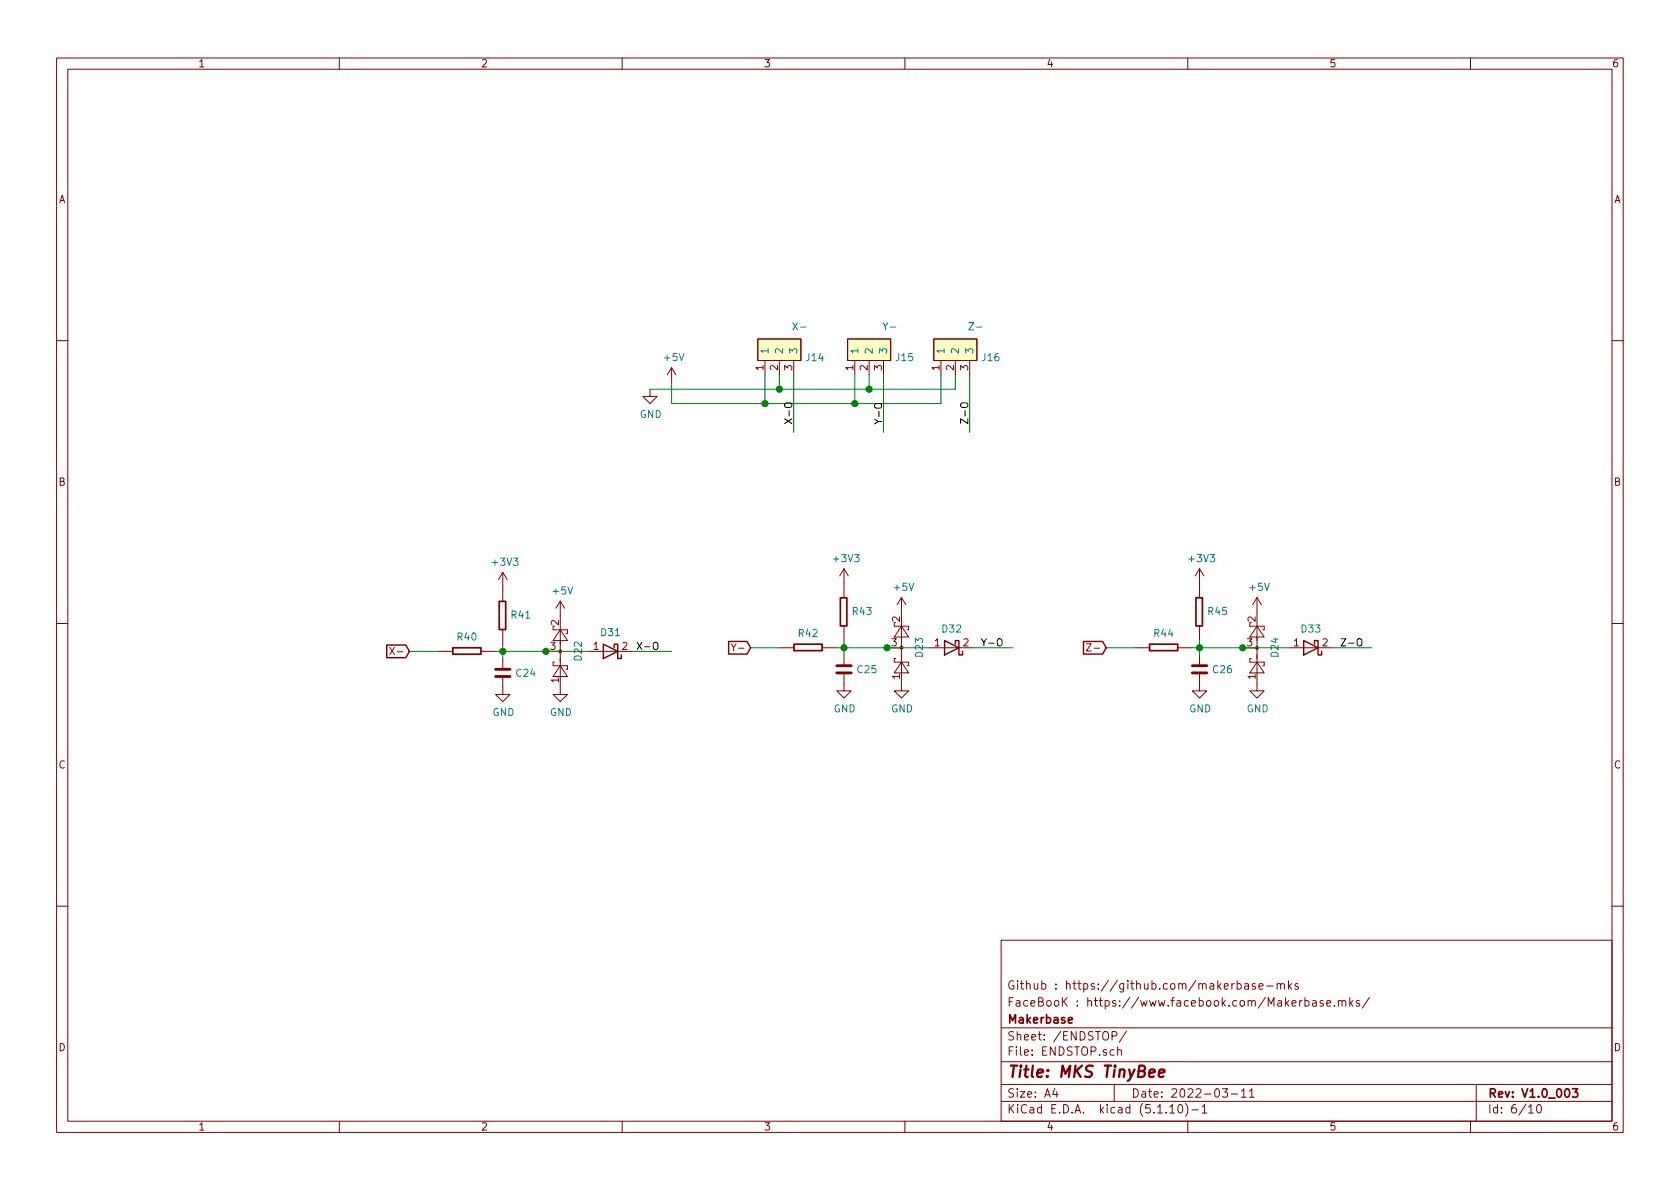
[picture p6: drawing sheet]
<svg xmlns="http://www.w3.org/2000/svg" width="297mm" height="210mm" viewBox="0 0 297 210" stroke-linecap="round" stroke-linejoin="round" font-family="sans-serif">
<defs><g id="words">
<text font-size="2.8" fill="#840000" x="178" y="190.5">Title: MKS TinyBee</text>
<g font-size="2.1" fill="#840000">
<text x="178" y="178">FaceBooK : https://www.facebook.com/Makerbase.mks/</text>
<text x="178" y="175">Github : https://github.com/makerbase-mks</text>
<text x="178" y="184">Sheet: /ENDSTOP/</text>
<text x="178" y="181">Makerbase</text>
<text x="178" y="186.7">File: ENDSTOP.sch</text>
<text x="178" y="196.9">KiCad E.D.A. kicad (5.1.10)-1</text>
<text x="178" y="194.1">Size: A4</text>
<text x="200" y="194.1">Date: 2022-03-11</text>
<text x="263" y="194.1">Rev: V1.0_003</text>
<text x="263" y="196.9">Id: 6/10</text>
</g>
<g font-size="1.8" fill="#840000">
<text x="35" y="11.9">1</text>
<text x="85" y="11.9">2</text>
<text x="135" y="11.9">3</text>
<text x="185" y="11.9">4</text>
<text x="235" y="11.9">5</text>
<text x="285" y="11.9">6</text>
<text x="10.4" y="35.9">A</text>
<text x="285.4" y="35.9">A</text>
<text x="135" y="65.5" transform="rotate(-90 135 65.5)">1</text>
<text x="137.5" y="65.5" transform="rotate(-90 137.5 65.5)">2</text>
<text x="140.1" y="65.5" transform="rotate(-90 140.1 65.5)">3</text>
<text x="150.9" y="65.5" transform="rotate(-90 150.9 65.5)">1</text>
<text x="153.4" y="65.5" transform="rotate(-90 153.4 65.5)">2</text>
<text x="156" y="65.5" transform="rotate(-90 156 65.5)">3</text>
<text x="166.1" y="65.5" transform="rotate(-90 166.1 65.5)">1</text>
<text x="168.7" y="65.5" transform="rotate(-90 168.7 65.5)">2</text>
<text x="171.2" y="65.5" transform="rotate(-90 171.2 65.5)">3</text>
<text x="10.4" y="85.9">B</text>
<text x="285.4" y="85.9">B</text>
<text x="98.8" y="110.6" transform="rotate(-90 98.8 110.6)">2</text>
<text x="159.1" y="110" transform="rotate(-90 159.1 110)">2</text>
<text x="222" y="110" transform="rotate(-90 222 110)">2</text>
<text x="97.3" y="114.9">3</text>
<text x="104.9" y="114.9">1</text>
<text x="110" y="114.9">2</text>
<text x="130.1" y="115.2">Y-</text>
<text x="157.6" y="114.3">3</text>
<text x="165.3" y="114.3">1</text>
<text x="170.3" y="114.3">2</text>
<text x="220.5" y="114.3">3</text>
<text x="228.8" y="114.3">1</text>
<text x="233.8" y="114.3">2</text>
<text x="98.8" y="120.7" transform="rotate(-90 98.8 120.7)">1</text>
<text x="159.1" y="120.1" transform="rotate(-90 159.1 120.1)">1</text>
<text x="222" y="120.1" transform="rotate(-90 222 120.1)">1</text>
<text x="10.4" y="135.9">C</text>
<text x="285.4" y="135.9">C</text>
<text x="10.4" y="185.9">D</text>
<text x="285.4" y="185.9">D</text>
<text x="35" y="199.9">1</text>
<text x="85" y="199.9">2</text>
<text x="135" y="199.9">3</text>
<text x="185" y="199.9">4</text>
<text x="235" y="199.9">5</text>
<text x="285" y="199.9">6</text>
</g>
<text font-size="1.8" fill="#0000c2" x="157" y="58.4">Y-</text>
<g font-size="1.8" fill="#008484">
<text x="117.5" y="63.8">+5V</text>
<text x="135.9" y="62.7" transform="rotate(-90 135.9 62.7)">1</text>
<text x="138.4" y="62.7" transform="rotate(-90 138.4 62.7)">2</text>
<text x="141" y="62.7" transform="rotate(-90 141 62.7)">3</text>
<text x="142.6" y="63.9">J14</text>
<text x="151.8" y="62.7" transform="rotate(-90 151.8 62.7)">1</text>
<text x="154.3" y="62.7" transform="rotate(-90 154.3 62.7)">2</text>
<text x="156.8" y="62.7" transform="rotate(-90 156.8 62.7)">3</text>
<text x="158.5" y="63.9">J15</text>
<text x="167" y="62.7" transform="rotate(-90 167 62.7)">1</text>
<text x="169.5" y="62.7" transform="rotate(-90 169.5 62.7)">2</text>
<text x="172.1" y="62.7" transform="rotate(-90 172.1 62.7)">3</text>
<text x="173.7" y="63.9">J16</text>
<text x="113.1" y="73.9">GND</text>
<text x="87.2" y="100">+3V3</text>
<text x="147.5" y="99.4">+3V3</text>
<text x="210.4" y="99.4">+3V3</text>
<text x="97.8" y="105.1">+5V</text>
<text x="158.2" y="104.5">+5V</text>
<text x="221" y="104.5">+5V</text>
<text x="80.9" y="113.3">R40</text>
<text x="90.5" y="109.4">R41</text>
<text x="106.3" y="112.5">D31</text>
<text x="141.2" y="112.6">R42</text>
<text x="150.8" y="108.8">R43</text>
<text x="166.6" y="111.9">D32</text>
<text x="204.1" y="112.6">R44</text>
<text x="213.7" y="108.8">R45</text>
<text x="230.1" y="111.9">D33</text>
<text x="91.3" y="119.7">C24</text>
<text x="102.9" y="116.8" transform="rotate(-90 102.9 116.8)">D22</text>
<text x="151.7" y="119">C25</text>
<text x="163.2" y="116.1" transform="rotate(-90 163.2 116.1)">D23</text>
<text x="214.5" y="119">C26</text>
<text x="226.1" y="116.1" transform="rotate(-90 226.1 116.1)">D24</text>
<text x="147.4" y="126">GND</text>
<text x="157.6" y="126">GND</text>
<text x="210.3" y="126">GND</text>
<text x="220.4" y="126">GND</text>
<text x="87.1" y="126.6">GND</text>
<text x="97.2" y="126.6">GND</text>
</g>
<g font-size="1.8">
<text x="140.1" y="75.2" transform="rotate(-90 140.1 75.2)">X-O</text>
<text x="156" y="75.2" transform="rotate(-90 156 75.2)">Y-O</text>
<text x="171.2" y="75.2" transform="rotate(-90 171.2 75.2)">Z-O</text>
<text x="112.4" y="114.9">X-O</text>
<text x="173.4" y="114.3">Y-O</text>
<text x="236.9" y="114.3">Z-O</text>
</g>
</g></defs>
<g fill="none" stroke="#840000" stroke-width=".18">
<path d="M10 10.3h277v189.9h-277zM12 12.2h273v186.1h-273zM60 10.3v1.9M110 10.3v1.9M160 10.3v1.9M210 10.3v1.9M260 10.3v1.9M134 59.9h7.6v3.8h-7.6zM149.9 59.9h7.6v3.8h-7.6zM165.1 59.9h7.6v3.8h-7.6zM10 60.2h2M114.9 68.8v1.3h1.3l-1.3 1.3-1.2-1.3h1.2"/>
<path d="M118.7 65l-.7 1.3M118.7 65v2.6M118.7 65l.8 1.3M135.3 63.7v2.6M137.8 63.7v2.6M140.3 63.7v2.6M151.1 63.7v2.6M153.7 63.7v2.6M156.2 63.7v2.6M166.4 63.7v2.6M168.9 63.7v2.6M171.4 63.7v2.6"/>
<path d="M285 60.2h2M10 110.3h2M68.9 114.5l.8 1.2M69.7 114.5l-.8 1.2M70.3 115.3h.9M77.5 115.2h2.5M85.1 115.2h2.5M88.9 119.6v3.2h1.3l-1.3 1.3-1.3-1.3h1.3M88.9 101.2l-.8 1.3M88.9 101.2v5.1M88.9 111.4v2.5M88.9 116.5v1.9"/>
<path d="M88.9 101.2l.8 1.3M96.5 115.2h2.6M97.8 110.7v.7h2.5v.6h-.2M98 117.1h-.2v.6h2.5v.7h-.2M99.1 117.7l1.2 1.9h-2.5zM99.1 111.4l1.2 1.9h-2.5zM99.1 106.3v16.5h1.2l-1.2 1.3-1.3-1.3h1.3M99.1 106.3l-.8 1.3M99.1 106.3l.7 1.3M104.1 115.2h7.7M129.3 113.8l.4 .7 .4-.7M137.8 114.5h2.5"/>
<path d="M145.4 114.5h2.6M149.2 119v3.2h1.3l-1.3 1.2-1.2-1.2h1.2M149.2 100.6v5.1M149.2 110.7v2.6M149.2 115.8v1.9M149.2 100.6l-.7 1.2M149.2 100.6l.8 1.2M156.8 114.5h2.6M158.1 110.1v.6h2.6v.7h-.3M158.4 116.5h-.3v.6h2.6v.6h-.3M159.4 105.7v16.5h1.3l-1.3 1.2-1.3-1.2h1.3M159.4 117.1l1.3 1.9h-2.6z"/>
<path d="M159.4 110.7l1.3 1.9h-2.6zM159.4 105.7l-.8 1.2M159.4 105.7l.7 1.2M164.5 114.5h7.6M192.1 113.8h.8l-.8 1.3h.8M193.4 114.6h1M200.7 114.5h2.5M208.3 114.5h2.5M212.1 119v3.2h1.3l-1.3 1.2-1.3-1.2h1.3M212.1 100.6v5.1M212.1 110.7v2.6M212.1 115.8v1.9"/>
<path d="M212.1 100.6l-.8 1.2M212.1 100.6l.8 1.2M219.7 114.5h2.5M221 110.1v.6h2.5v.7h-.2M221.2 116.5h-.2v.6h2.5v.6h-.2M222.2 105.7v16.5h1.3l-1.3 1.2-1.2-1.2h1.2M222.2 117.1l1.3 1.9h-2.5zM222.2 110.7l1.3 1.9h-2.5zM222.2 105.7l-.7 1.2M222.2 105.7l.8 1.2M228 114.5h7.6M285 110.3h2"/>
<path d="M10 160.2h2M177 166.3h108v32h-108zM218.7 174l.5-.1 .3 .3-.1 .6-.2 .1-.5-.1M218.7 173.4v1.5M220.1 174h.6l.1 .9M220.8 174.3l-.6 .1-.2 .2 .1 .2 .1 .1 .6-.1M221.9 174l-.3-.1-.2 .2 .1 .3 .4 .1v.3h-.5M222.6 174.4l.7-.1-.1-.3-.4-.1-.2 .2 .1 .7h.5M224 174.4h1.1M225.8 174.1l.2-.2 .4 .1v.9M225.8 173.9v1M226.4 174.1a.36 .36 0 0 1 .4-.2 .36 .36 0 0 1 .3 .2v.8"/>
<path d="M227.8 173.4v1.5M227.9 174.4l.5 .5M228.4 173.9l-.6 .6M229.5 174l-.3-.1-.2 .2v.3l.5 .1v.3h-.5M230.7 177l.5-.1 .2 .3v.6l-.2 .1-.5-.1M230.7 176.4v1.5M232.1 177h.6v.9M232.7 177.3l-.5 .1-.2 .2 .1 .2 .1 .1 .5-.1M233.9 177l-.3-.1-.2 .2 .1 .3 .4 .1v.3h-.5M234.6 177.4l.7-.1-.1-.3-.4-.1-.2 .2v.7h.6M235.9 177.8v.1M236.7 177.1l.2-.2 .3 .1 .1 .9"/>
<path d="M236.7 176.9v1M237.3 177.1a.36 .36 0 0 1 .3-.2 .36 .36 0 0 1 .3 .2v.8M238.7 176.4v1.5M238.8 177.4l.4 .5M239.2 176.9l-.5 .6M240.4 177l-.4-.1-.2 .2 .1 .3 .5 .1v.3h-.6M242.1 176.3l-1.2 2M285 160.2h2M60 198.3v1.9M110 198.3v1.9M160 198.3v1.9M177 194.8h108"/>
<path d="M177 191.8h108M177 187.8h108M177 181.8h108M186.5 192.5l-.4 1h1M186.8 193v1M196.6 183.2l.7-.1 .2-.2-.1-.3-.2-.2h-.6v1.5M197 191.8v3M197.6 185.7h.1a.37 .37 0 0 1 .6 .1v.8M197.6 185.1v1.5M199.2 182.3l-1.3 2M206.8 195.8l.5-.5v1.5M206.8 196.8h.9"/>
<path d="M208.5 195.4l.1-.1a.8 .8 0 0 1 .5 .8 .8 .8 0 0 1-.5 .7 1 1 0 0 1-.1-1.4zM209.6 195.1a1.71 1.71 0 0 1 0 2.3M210 198.3v1.9M210.7 196.3h1.2M212.5 195.8l.5-.5v1.5M212.5 196.8h.9M216.1 192.5h.9l-.4 .6 .4 .1v.7l-.2 .1-.7-.1M217.7 193.5h1.1M219.5 193l.4-.5v1.5M219.5 194h.8M220.9 193l.4-.5v1.5M220.9 194h.9"/>
<path d="M260 198.3v1.9M261 191.8v6.5M270.3 195.8l.4-.5v1.5M270.3 196.8h.8M271.8 195.5l.4-.2a.94 .94 0 0 1 0 1.5 .79 .79 0 0 1-.4-1.3z"/>
</g>
<path d="M80.1 114.5h4.9v1.2h-4.9zM88.3 106.3h1.1v5h-1.1zM140.4 113.9h5v1.2h-5zM148.6 105.7h1.1v5h-1.1zM203.3 113.9h4.9v1.2h-4.9zM211.5 105.7h1.1v5h-1.1zM188.9 180.4l.7-.1-.1-.3-.4-.1-.2 .2 .1 .7h.5M278 192.5h.9l-.4 .6 .4 .1v.7l-.2 .1-.7-.1" fill="none" stroke="#840000" stroke-width=".3"/>
<path d="M204.9 189.8l1-.2-.1-.4-.5-.1-.3 .3-.1 .9 .2 .1 .6-.1" fill="none" stroke="#840000" stroke-width=".41"/>
<path d="M87.6 119.6h2.6M87.6 118.4h2.6M148 119h2.5M148 117.7h2.5M210.8 119h2.6M210.8 117.7h2.6" fill="none" stroke="#840000" stroke-width=".51"/>
<g fill="#840000" stroke="#840000" stroke-width=".18">
<circle cx="99.1" cy="115.2" r=".25"/>
<circle cx="159.4" cy="114.5" r=".25"/>
<circle cx="222.2" cy="114.5" r=".25"/>
</g>
<g fill="#ffffc2" stroke="#ffffc2" stroke-width=".18">
<path d="M149.9 59.9h7.6v3.8h-7.6z"/>
<path d="M165.1 59.9h7.6v3.8h-7.6z"/>
<path d="M134 59.9h7.6v3.8h-7.6z"/>
</g>
<path d="M68.4 114.1h3.4l.6 1.1-.6 1.1h-3.4zM106.7 113.9l2.5 1.3-2.5 1.3zM108.6 114.5v-.6h.6v2.6h.7v-.7M128.8 113.4h3.3l.6 1.1-.6 1.2h-3.3zM167 113.3l2.5 1.2-2.5 1.3zM168.9 113.9v-.6h.6v2.5h.7v-.6M191.6 113.4h3.3l.7 1.1-.7 1.2h-3.3zM230.5 113.3l2.5 1.2-2.5 1.3zM232.4 113.9v-.6h.6v2.5h.7v-.6" fill="none" stroke="#840000" stroke-width=".25"/>
<g fill="none" stroke="#008400" stroke-width=".18">
<path d="M135.3 66.3v5.1M137.8 66.3v2.5M140.3 66.3v10.1M151.1 66.3v5.1M153.7 66.3v2.5M156.2 66.3v10.1M166.4 66.3v5.1h-47.7v-3.8M168.9 66.3v2.5h-54M171.4 66.3v10.1M72.4 115.2h5.1M87.6 115.2h16.5M88.9 113.9v2.6"/>
<path d="M111.8 115.2h6.9M132.7 114.5h5.1M148 114.5h16.5M149.2 113.3v2.5M172.1 114.5h7M195.6 114.5h5.1M210.8 114.5h17.2M212.1 113.3v2.5M235.6 114.5h7"/>
</g>
<path d="M138.8 71.4a.8 .8 0 0 1 1.2 .1v.4a.86 .86 0 0 1-1.3-.1zM154.8 71.4a.88 .88 0 0 1 1.1 .2l-.1 .4a.83 .83 0 0 1-1.2-.1zM169.9 71.4a.8 .8 0 0 1 1.2 .1v.4a.86 .86 0 0 1-1.3-.1zM115.5 113.8l.2-.1a.42 .42 0 0 1 .6 .1 .88 .88 0 0 1-.3 1.1l-.3-.1a1.07 1.07 0 0 1-.2-1zM176.4 113.1a.45 .45 0 0 1 .7 0 .88 .88 0 0 1-.2 1.1h-.4a1.07 1.07 0 0 1-.1-1.1zM240 113.1l.1-.1a.42 .42 0 0 1 .6 .1 .88 .88 0 0 1-.2 1.1h-.4a1.07 1.07 0 0 1-.1-1.1z" fill="none" stroke="#000" stroke-width=".18"/>
<path d="M140.2 57.1l.8 1.2M141 57.1l-.8 1.2M141.5 57.9h1M156.1 57.1l.4 .6 .5-.6M171.3 57.1h.8l-.8 1.2h.8M172.6 57.9h1" fill="none" stroke="#0000c2" stroke-width=".18"/>
<g fill="#008400" stroke="#008400" stroke-width=".25">
<circle cx="219.7" cy="114.5" r=".51"/>
<circle cx="156.8" cy="114.5" r=".51"/>
<circle cx="153.7" cy="68.8" r=".51"/>
<circle cx="151.1" cy="71.4" r=".51"/>
<circle cx="135.3" cy="71.4" r=".51"/>
<circle cx="137.8" cy="68.8" r=".51"/>
<circle cx="96.5" cy="115.2" r=".51"/>
<circle cx="88.9" cy="115.2" r=".51"/>
<circle cx="212.1" cy="114.5" r=".51"/>
<circle cx="149.2" cy="114.5" r=".51"/>
</g>
<use href="#words"/>
</svg>
